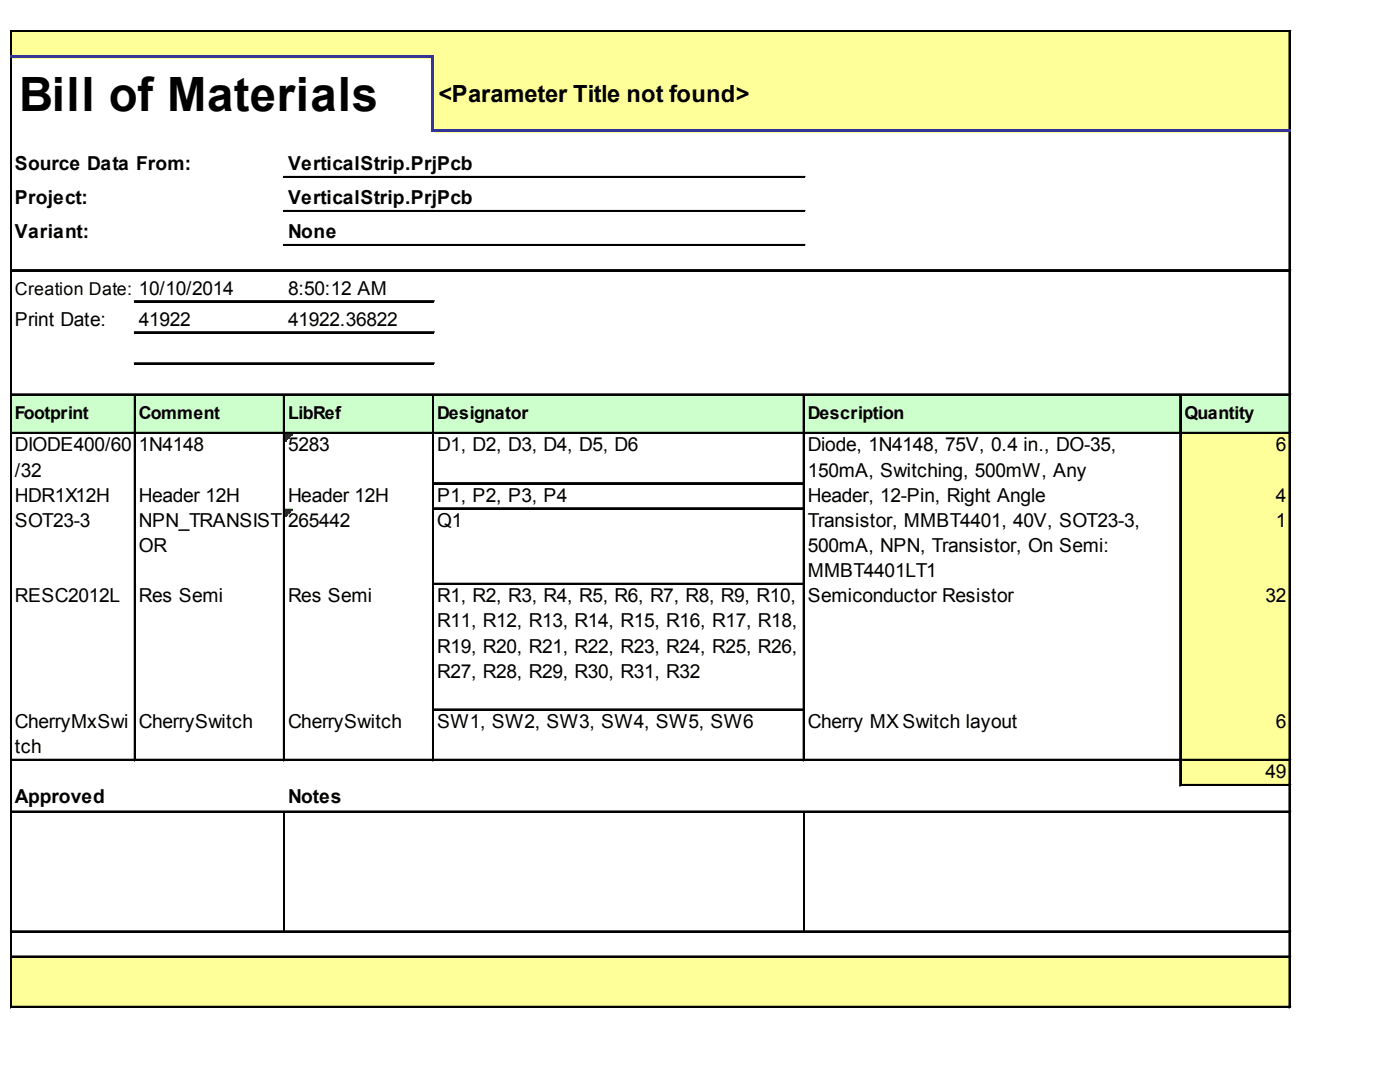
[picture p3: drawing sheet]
<svg xmlns="http://www.w3.org/2000/svg" width="267mm" height="203mm" viewBox="0 0 267 203" stroke-linecap="round" stroke-linejoin="round" font-family="sans-serif">
<defs><g id="words">
<text font-size="9" x="3.7" y="21.2">Bill of Materials</text>
<text font-size="4.5" x="83.7" y="19.4">&lt;Parameter Title not found&gt;</text>
<g font-size="3.7">
<text x="2.8" y="32.5">Source Data From:</text>
<text x="54.9" y="32.5">VerticalStrip.PrjPcb</text>
<text x="2.8" y="39">Project:</text>
<text x="54.9" y="39">VerticalStrip.PrjPcb</text>
<text x="2.8" y="45.4">Variant:</text>
<text x="54.9" y="45.4">None</text>
<text x="54.9" y="56.2">8:50:12 AM</text>
<text x="2.8" y="62.1">Print Date:</text>
<text x="26.5" y="62.1">41922</text>
<text x="54.9" y="62.1">41922.36822</text>
<text x="2.8" y="86">DIODE400/60</text>
<text x="26.5" y="86">1N4148</text>
<text x="54.9" y="86">5283</text>
<text x="83.4" y="86">D1, D2, D3, D4, D5, D6</text>
<text x="154.1" y="86">Diode, 1N4148, 75V, 0.4 in., DO-35,</text>
<text x="243.4" y="86">6</text>
<text x="2.8" y="90.8">/32</text>
<text x="2.8" y="95.6">HDR1X12H</text>
<text x="26.5" y="95.6">Header 12H</text>
<text x="54.9" y="95.6">Header 12H</text>
<text x="83.4" y="95.6">P1, P2, P3, P4</text>
<text x="154.1" y="90.8">150mA, Switching, 500mW, Any</text>
<text x="154.1" y="95.6">Header, 12-Pin, Right Angle</text>
<text x="243.4" y="95.6">4</text>
<text x="2.8" y="100.4">SOT23-3</text>
<text x="26.5" y="100.4">NPN_TRANSIST</text>
<text x="54.9" y="100.4">265442</text>
<text x="83.4" y="100.4">Q1</text>
<text x="154.1" y="100.4">Transistor, MMBT4401, 40V, SOT23-3,</text>
<text x="243.4" y="100.4">1</text>
<text x="26.5" y="105.2">OR</text>
<text x="154.1" y="105.2">500mA, NPN, Transistor, On Semi:</text>
<text x="154.1" y="110">MMBT4401LT1</text>
<text x="2.8" y="114.8">RESC2012L</text>
<text x="26.5" y="114.8">Res Semi</text>
<text x="54.9" y="114.8">Res Semi</text>
<text x="83.4" y="114.8">R1, R2, R3, R4, R5, R6, R7, R8, R9, R10,</text>
<text x="83.4" y="119.6">R11, R12, R13, R14, R15, R16, R17, R18,</text>
<text x="154.1" y="114.8">Semiconductor Resistor</text>
<text x="241.4" y="114.8">32</text>
<text x="83.4" y="124.4">R19, R20, R21, R22, R23, R24, R25, R26,</text>
<text x="83.4" y="129.2">R27, R28, R29, R30, R31, R32</text>
<text x="2.8" y="138.8">CherryMxSwi</text>
<text x="2.8" y="143.6">tch</text>
<text x="26.5" y="138.8">CherrySwitch</text>
<text x="54.9" y="138.8">CherrySwitch</text>
<text x="83.4" y="138.8">SW1, SW2, SW3, SW4, SW5, SW6</text>
<text x="154.1" y="138.8">Cherry MX Switch layout</text>
<text x="243.4" y="138.8">6</text>
<text x="241.4" y="148.4">49</text>
<text x="2.8" y="153.2">Approved</text>
<text x="54.9" y="153.2">Notes</text>
</g>
<g font-size="3.4">
<text x="2.8" y="56.2">Creation Date: 10/10/2014</text>
<text x="2.8" y="79.9">Footprint</text>
<text x="26.5" y="79.9">Comment</text>
<text x="54.9" y="79.9">LibRef</text>
<text x="83.4" y="79.9">Designator</text>
<text x="154.1" y="79.9">Description</text>
<text x="225.9" y="79.9">Quantity</text>
</g>
</g></defs>
<g fill="#ff9">
<path d="M2.2 6h244v5.1h-244z"/>
<path d="M82.5 10.8h163.7v14.4h-163.7z"/>
</g>
<path d="M2.2 75.1h244v7.6h-244z" fill="#cfc"/>
<path d="M225.1 82.4h21.1v9.9h-21.1z" fill="#ff9"/>
<path d="M54.4 82.7h1.4" fill="none" stroke="#008000" stroke-width=".28"/>
<path d="M54.4 82.7h1.4v.3h-1.4z" fill="#008000"/>
<path d="M54.4 83h1.1" fill="none" stroke="#008000" stroke-width=".28"/>
<path d="M54.4 83h1.1v.3h-1.1z" fill="#008000"/>
<path d="M54.4 83.3h.8" fill="none" stroke="#008000" stroke-width=".28"/>
<path d="M54.4 83.3h.8v.3h-.8z" fill="#008000"/>
<path d="M54.4 83.6h.5" fill="none" stroke="#008000" stroke-width=".28"/>
<path d="M54.4 83.6h.5v.3h-.5z" fill="#008000"/>
<path d="M54.4 83.9h.3" fill="none" stroke="#008000" stroke-width=".28"/>
<path d="M54.4 83.9h.3v.2h-.3z" fill="#008000"/>
<path d="M225.1 92h21.1v19.5h-21.1z" fill="#ff9"/>
<path d="M54.4 97.1h1.4" fill="none" stroke="#008000" stroke-width=".28"/>
<path d="M54.4 97.1h1.4v.3h-1.4z" fill="#008000"/>
<path d="M54.4 97.4h1.1" fill="none" stroke="#008000" stroke-width=".28"/>
<path d="M54.4 97.4h1.1v.3h-1.1z" fill="#008000"/>
<path d="M54.4 97.7h.8" fill="none" stroke="#008000" stroke-width=".28"/>
<path d="M54.4 97.7h.8v.3h-.8z" fill="#008000"/>
<path d="M54.4 98h.5" fill="none" stroke="#008000" stroke-width=".28"/>
<path d="M54.4 98h.5v.2h-.5z" fill="#008000"/>
<path d="M54.4 98.2h.3" fill="none" stroke="#008000" stroke-width=".28"/>
<path d="M54.4 98.2h.3v.3h-.3z" fill="#008000"/>
<g fill="#ff9">
<path d="M225.1 111.2h21.1v38.6h-21.1z"/>
<path d="M2.2 182.3h244v9.8h-244z"/>
</g>
<path d="M2 5.8v4.7M2.1 5.8v4.7M245.9 6v18.6M246.1 6v18.6" fill="none" stroke="#000" stroke-width=".28"/>
<path d="M82.3 11.1h.5v14.1h-.5z" fill="#339"/>
<g fill="none" stroke="#000" stroke-width=".28">
<path d="M2 11.1v181M2.1 11.1v181M2.3 5.8h243.9M2.3 5.9h243.9M245.9 25.2v166.9M246.1 25.2v166.9M25.6 75.4v69.6M25.8 75.4v69.6M54.1 75.4v69.6M54.2 75.4v69.6M82.5 75.4v69.6M82.7 75.4v69.6"/>
<path d="M153.2 75.4v69.6M153.4 75.4v69.6M225.1 75.4v74.4M225.2 75.4v74.4M54.2 154.9v22.6M153.4 154.9v22.6"/>
</g>
<g fill="#339">
<path d="M2 10.5h80.8v.6h-80.8z"/>
<path d="M82.8 24.6h163.4v.6h-163.4z"/>
</g>
<g fill="none" stroke="#000" stroke-width=".28">
<path d="M54.1 33.7h99.4M54.1 33.8h99.4M2.3 51.4h243.9M2.3 51.6h243.9M25.6 57.4h57.2M25.6 57.5h57.2M54.1 40.2h99.4M54.1 40.3h99.4M54.1 46.6h99.4M54.1 46.8h99.4M2.3 75.1h243.9M2.3 75.3h243.9"/>
<path d="M25.6 63.3h57.2M25.6 63.4h57.2M25.6 69.2h57.2M25.6 69.3h57.2M2.3 82.4h243.9M2.3 82.6h243.9M82.8 92h70.4M82.8 92.2h70.4M82.8 96.8h70.4M82.8 97h70.4M82.8 111.2h70.4M82.8 111.4h70.4"/>
<path d="M82.8 135.2h70.4M82.8 135.3h70.4M2.3 144.8h243.9M2.3 144.9h243.9M2.3 154.6h243.9M2.3 154.8h243.9M225.4 149.6h20.8M225.4 149.7h20.8M2.3 177.5h243.9M2.3 177.6h243.9M2.3 182.3h243.9M2.3 182.4h243.9"/>
<path d="M2.3 191.9h243.9M2.3 192h243.9"/>
</g>
<use href="#words"/>
</svg>
